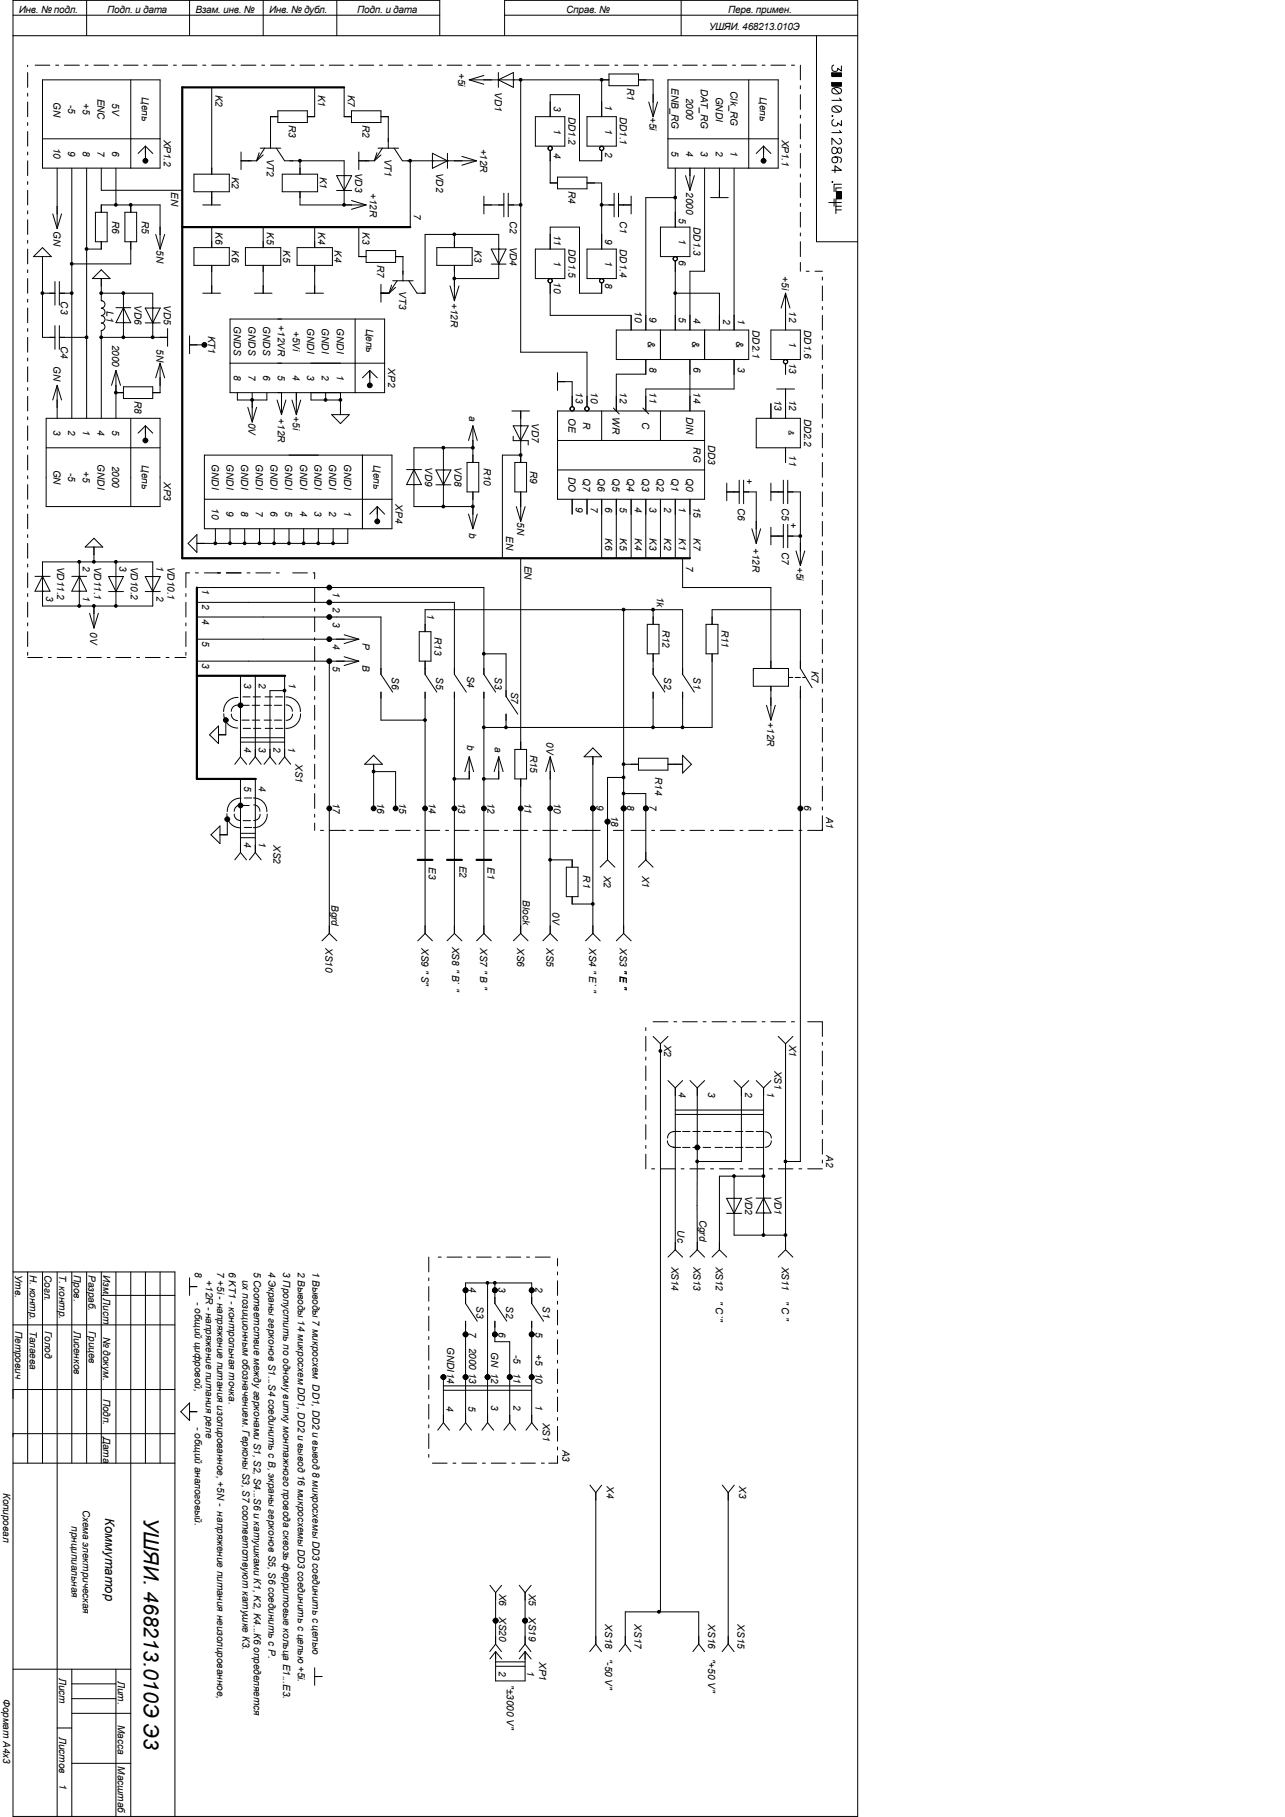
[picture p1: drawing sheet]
<svg xmlns="http://www.w3.org/2000/svg" width="297mm" height="420mm" viewBox="0 0 297 420" stroke-linecap="round" stroke-linejoin="round" font-family="sans-serif">
<defs><g id="words">
<text font-size="4.9" x="33.2" y="350.8" transform="rotate(90 33.2 350.8)">УШЯИ. 468213.010Э Э3</text>
<text font-size="3" x="24.3" y="351" transform="rotate(90 24.3 351)">Коммутатор</text>
<g font-size="2.3">
<text x="4.4" y="2.9">Инв. № подл.</text>
<text x="24.8" y="2.9">Подп. и дата</text>
<text x="45.2" y="2.9">Взам. инв. №</text>
<text x="62.2" y="2.9">Инв. № дубл.</text>
<text x="82.6" y="2.9">Подп. и дата</text>
<text x="130.9" y="2.9">Справ. №</text>
<text x="168.3" y="2.9">Перв. примен.</text>
<text x="163.9" y="6.9">УШЯИ. 468213.010Э</text>
<text x="105.9" y="16.8" transform="rotate(90 105.9 16.8)">+5i</text>
<text x="12.4" y="23.5" transform="rotate(90 12.4 23.5)">GN</text>
<text x="19.2" y="23.9" transform="rotate(90 19.2 23.9)">+5</text>
<text x="22.6" y="22.8" transform="rotate(90 22.6 22.8)">ENC</text>
<text x="26" y="23.8" transform="rotate(90 26 23.8)">5V</text>
<text x="32.8" y="22.5" transform="rotate(90 32.8 22.5)">Цепь</text>
<text x="49.8" y="21.9" transform="rotate(90 49.8 21.9)">K2</text>
<text x="73.6" y="21.9" transform="rotate(90 73.6 21.9)">K1</text>
<text x="80.4" y="21.9" transform="rotate(90 80.4 21.9)">K7</text>
<text x="114.4" y="21.3" transform="rotate(90 114.4 21.3)">VD1</text>
<text x="145" y="20.4" transform="rotate(90 145 20.4)">R1</text>
<text x="155.2" y="20.4" transform="rotate(90 155.2 20.4)">ENB_RG</text>
<text x="158.6" y="22.6" transform="rotate(90 158.6 22.6)">2000</text>
<text x="162" y="20.5" transform="rotate(90 162 20.5)">DAT_RG</text>
<text x="165.4" y="22.3" transform="rotate(90 165.4 22.3)">GNDI</text>
<text x="168.8" y="21.1" transform="rotate(90 168.8 21.1)">Clk_RG</text>
<text x="175.6" y="22.5" transform="rotate(90 175.6 22.5)">Цепь</text>
<text x="15.7" y="24.2" transform="rotate(90 15.7 24.2)">-5</text>
<text x="66.8" y="28.9" transform="rotate(90 66.8 28.9)">R3</text>
<text x="83.8" y="28.9" transform="rotate(90 83.8 28.9)">R2</text>
<text x="128" y="24.6" transform="rotate(90 128 24.6)">3</text>
<text x="128" y="29.7" transform="rotate(90 128 29.7)">1</text>
<text x="131.4" y="27" transform="rotate(90 131.4 27)">DD1.2</text>
<text x="139.9" y="24.3" transform="rotate(90 139.9 24.3)">1</text>
<text x="139.9" y="29.7" transform="rotate(90 139.9 29.7)">1</text>
<text x="143.3" y="27" transform="rotate(90 143.3 27)">DD1.1</text>
<text x="150.1" y="27.1" transform="rotate(90 150.1 27.1)">+5i</text>
<text x="12.4" y="34.2" transform="rotate(90 12.4 34.2)">10</text>
<text x="15.7" y="34.8" transform="rotate(90 15.7 34.8)">9</text>
<text x="19.2" y="34.8" transform="rotate(90 19.2 34.8)">8</text>
<text x="22.6" y="34.8" transform="rotate(90 22.6 34.8)">7</text>
<text x="26" y="34.8" transform="rotate(90 26 34.8)">6</text>
<text x="37.8" y="32.3" transform="rotate(90 37.8 32.3)">XP1.2</text>
<text x="111" y="34.3" transform="rotate(90 111 34.3)">+12R</text>
<text x="128" y="35.5" transform="rotate(90 128 35.5)">4</text>
<text x="139.9" y="35.2" transform="rotate(90 139.9 35.2)">2</text>
<text x="155.2" y="34.8" transform="rotate(90 155.2 34.8)">5</text>
<text x="158.6" y="34.8" transform="rotate(90 158.6 34.8)">4</text>
<text x="162" y="34.8" transform="rotate(90 162 34.8)">3</text>
<text x="165.4" y="34.8" transform="rotate(90 165.4 34.8)">2</text>
<text x="168.8" y="34.8" transform="rotate(90 168.8 34.8)">1</text>
<text x="180.7" y="32.3" transform="rotate(90 180.7 32.3)">XP1.1</text>
<text x="53.6" y="40.9" transform="rotate(90 53.6 40.9)">K2</text>
<text x="61.7" y="36.7" transform="rotate(90 61.7 36.7)">VT2</text>
<text x="74" y="40.9" transform="rotate(90 74 40.9)">K1</text>
<text x="82.1" y="40" transform="rotate(90 82.1 40)">VD3</text>
<text x="88.9" y="36.7" transform="rotate(90 88.9 36.7)">VT1</text>
<text x="100.8" y="40" transform="rotate(90 100.8 40)">VD2</text>
<text x="39.6" y="44.4" transform="rotate(90 39.6 44.4)">EN</text>
<text x="85.5" y="44.5" transform="rotate(90 85.5 44.5)">+12R</text>
<text x="131.4" y="44.2" transform="rotate(90 131.4 44.2)">R4</text>
<text x="158.6" y="44.4" transform="rotate(90 158.6 44.4)">2000</text>
<text x="12.4" y="53.4" transform="rotate(90 12.4 53.4)">GN</text>
<text x="26" y="51" transform="rotate(90 26 51)">R6</text>
<text x="32.8" y="51" transform="rotate(90 32.8 51)">R5</text>
<text x="49.8" y="53.7" transform="rotate(90 49.8 53.7)">K6</text>
<text x="61.7" y="53.7" transform="rotate(90 61.7 53.7)">K5</text>
<text x="73.6" y="53.7" transform="rotate(90 73.6 53.7)">K4</text>
<text x="83.8" y="53.7" transform="rotate(90 83.8 53.7)">K3</text>
<text x="95.7" y="49.4" transform="rotate(90 95.7 49.4)">7</text>
<text x="117.8" y="51" transform="rotate(90 117.8 51)">C2</text>
<text x="143.3" y="51" transform="rotate(90 143.3 51)">C1</text>
<text x="156.9" y="50.3" transform="rotate(90 156.9 50.3)">5</text>
<text x="160.3" y="52.5" transform="rotate(90 160.3 52.5)">DD1.3</text>
<text x="36.2" y="57.8" transform="rotate(90 36.2 57.8)">5N</text>
<text x="53.6" y="57.9" transform="rotate(90 53.6 57.9)">K6</text>
<text x="65.4" y="57.9" transform="rotate(90 65.4 57.9)">K5</text>
<text x="77.3" y="57.9" transform="rotate(90 77.3 57.9)">K4</text>
<text x="109.7" y="57.9" transform="rotate(90 109.7 57.9)">K3</text>
<text x="117.8" y="57" transform="rotate(90 117.8 57)">VD4</text>
<text x="128" y="54.3" transform="rotate(90 128 54.3)">11</text>
<text x="131.4" y="57.6" transform="rotate(90 131.4 57.6)">DD1.5</text>
<text x="139.9" y="55.2" transform="rotate(90 139.9 55.2)">9</text>
<text x="143.3" y="57.6" transform="rotate(90 143.3 57.6)">DD1.4</text>
<text x="156.9" y="55.2" transform="rotate(90 156.9 55.2)">1</text>
<text x="87.2" y="61.2" transform="rotate(90 87.2 61.2)">R7</text>
<text x="128" y="60.3" transform="rotate(90 128 60.3)">1</text>
<text x="128" y="65.2" transform="rotate(90 128 65.2)">10</text>
<text x="139.9" y="60.3" transform="rotate(90 139.9 60.3)">1</text>
<text x="139.9" y="65.4" transform="rotate(90 139.9 65.4)">8</text>
<text x="156.9" y="60.2" transform="rotate(90 156.9 60.2)">6</text>
<text x="180.7" y="63.9" transform="rotate(90 180.7 63.9)">+5i</text>
<text x="14.1" y="69.7" transform="rotate(90 14.1 69.7)">C3</text>
<text x="24.6" y="71.9" transform="rotate(90 24.6 71.9)">L1</text>
<text x="31.1" y="70.6" transform="rotate(90 31.1 70.6)">VD6</text>
<text x="37.8" y="70.6" transform="rotate(90 37.8 70.6)">VD5</text>
<text x="92.3" y="67.4" transform="rotate(90 92.3 67.4)">VT3</text>
<text x="104.2" y="70" transform="rotate(90 104.2 70)">+12R</text>
<text x="146.7" y="72" transform="rotate(90 146.7 72)">10</text>
<text x="182.4" y="72" transform="rotate(90 182.4 72)">12</text>
<text x="48.1" y="77.6" transform="rotate(90 48.1 77.6)">KT1</text>
<text x="54" y="75.4" transform="rotate(90 54 75.4)">GNDS</text>
<text x="57.4" y="75.4" transform="rotate(90 57.4 75.4)">GNDS</text>
<text x="60.8" y="75.4" transform="rotate(90 60.8 75.4)">GNDS</text>
<text x="64.2" y="75.2" transform="rotate(90 64.2 75.2)">+12VR</text>
<text x="67.6" y="76.5" transform="rotate(90 67.6 76.5)">+5Vi</text>
<text x="71" y="75.9" transform="rotate(90 71 75.9)">GNDI</text>
<text x="74.4" y="75.9" transform="rotate(90 74.4 75.9)">GNDI</text>
<text x="77.9" y="75.9" transform="rotate(90 77.9 75.9)">GNDI</text>
<text x="84.6" y="76.1" transform="rotate(90 84.6 76.1)">Цепь</text>
<text x="150.1" y="73.3" transform="rotate(90 150.1 73.3)">9</text>
<text x="156.9" y="73.3" transform="rotate(90 156.9 73.3)">5</text>
<text x="160.3" y="73.6" transform="rotate(90 160.3 73.6)">4</text>
<text x="167.1" y="73.6" transform="rotate(90 167.1 73.6)">2</text>
<text x="170.5" y="73.6" transform="rotate(90 170.5 73.6)">1</text>
<text x="173.9" y="76.3" transform="rotate(90 173.9 76.3)">DD2.1</text>
<text x="185.8" y="76.3" transform="rotate(90 185.8 76.3)">DD1.6</text>
<text x="14.1" y="79.9" transform="rotate(90 14.1 79.9)">C4</text>
<text x="26" y="79.6" transform="rotate(90 26 79.6)">2000</text>
<text x="36.2" y="80.7" transform="rotate(90 36.2 80.7)">5N</text>
<text x="149.8" y="78.9" transform="rotate(90 149.8 78.9)">&amp;</text>
<text x="160" y="78.9" transform="rotate(90 160 78.9)">&amp;</text>
<text x="170.2" y="78.9" transform="rotate(90 170.2 78.9)">&amp;</text>
<text x="182.4" y="79" transform="rotate(90 182.4 79)">1</text>
<text x="182.4" y="83.9" transform="rotate(90 182.4 83.9)">13</text>
<text x="12.4" y="84.7" transform="rotate(90 12.4 84.7)">GN</text>
<text x="54" y="86.7" transform="rotate(90 54 86.7)">8</text>
<text x="57.4" y="86.7" transform="rotate(90 57.4 86.7)">7</text>
<text x="60.8" y="86.7" transform="rotate(90 60.8 86.7)">6</text>
<text x="64.2" y="86.7" transform="rotate(90 64.2 86.7)">5</text>
<text x="67.6" y="86.7" transform="rotate(90 67.6 86.7)">4</text>
<text x="71" y="86.7" transform="rotate(90 71 86.7)">3</text>
<text x="74.4" y="86.7" transform="rotate(90 74.4 86.7)">2</text>
<text x="77.9" y="86.7" transform="rotate(90 77.9 86.7)">1</text>
<text x="89.7" y="85.1" transform="rotate(90 89.7 85.1)">XP2</text>
<text x="150.1" y="84.8" transform="rotate(90 150.1 84.8)">8</text>
<text x="160.3" y="84.8" transform="rotate(90 160.3 84.8)">6</text>
<text x="170.5" y="84.8" transform="rotate(90 170.5 84.8)">3</text>
<text x="31.1" y="92.6" transform="rotate(90 31.1 92.6)">R8</text>
<text x="133.1" y="90.7" transform="rotate(90 133.1 90.7)">13</text>
<text x="136.5" y="90.7" transform="rotate(90 136.5 90.7)">10</text>
<text x="143.3" y="90.7" transform="rotate(90 143.3 90.7)">12</text>
<text x="150.1" y="90.7" transform="rotate(90 150.1 90.7)">11</text>
<text x="160.3" y="90.7" transform="rotate(90 160.3 90.7)">14</text>
<text x="179" y="92.4" transform="rotate(90 179 92.4)">13</text>
<text x="182.4" y="92.4" transform="rotate(90 182.4 92.4)">12</text>
<text x="12.4" y="99.4" transform="rotate(90 12.4 99.4)">3</text>
<text x="15.7" y="99.4" transform="rotate(90 15.7 99.4)">2</text>
<text x="19.2" y="99.4" transform="rotate(90 19.2 99.4)">1</text>
<text x="22.6" y="99.4" transform="rotate(90 22.6 99.4)">4</text>
<text x="26" y="99.4" transform="rotate(90 26 99.4)">5</text>
<text x="57.4" y="97.7" transform="rotate(90 57.4 97.7)">0V</text>
<text x="64.2" y="96.7" transform="rotate(90 64.2 96.7)">+12R</text>
<text x="67.6" y="96.3" transform="rotate(90 67.6 96.3)">+5i</text>
<text x="108.5" y="96.1" transform="rotate(90 108.5 96.1)">a</text>
<text x="122.9" y="97.8" transform="rotate(90 122.9 97.8)">VD7</text>
<text x="131.4" y="96.7" transform="rotate(90 131.4 96.7)">OE</text>
<text x="134.8" y="97.5" transform="rotate(90 134.8 97.5)">R</text>
<text x="141.6" y="96.4" transform="rotate(90 141.6 96.4)">WR</text>
<text x="148.4" y="97.5" transform="rotate(90 148.4 97.5)">C</text>
<text x="158.6" y="96.4" transform="rotate(90 158.6 96.4)">DIN</text>
<text x="185.8" y="96.7" transform="rotate(90 185.8 96.7)">DD2.2</text>
<text x="22.6" y="107.4" transform="rotate(90 22.6 107.4)">GNDI</text>
<text x="26" y="107.7" transform="rotate(90 26 107.7)">2000</text>
<text x="32.8" y="107.5" transform="rotate(90 32.8 107.5)">Цепь</text>
<text x="48.9" y="107.4" transform="rotate(90 48.9 107.4)">GNDI</text>
<text x="52.3" y="107.4" transform="rotate(90 52.3 107.4)">GNDI</text>
<text x="55.7" y="107.4" transform="rotate(90 55.7 107.4)">GNDI</text>
<text x="59.1" y="107.4" transform="rotate(90 59.1 107.4)">GNDI</text>
<text x="62.5" y="107.4" transform="rotate(90 62.5 107.4)">GNDI</text>
<text x="65.9" y="107.4" transform="rotate(90 65.9 107.4)">GNDI</text>
<text x="69.3" y="107.4" transform="rotate(90 69.3 107.4)">GNDI</text>
<text x="72.7" y="107.4" transform="rotate(90 72.7 107.4)">GNDI</text>
<text x="76.1" y="107.4" transform="rotate(90 76.1 107.4)">GNDI</text>
<text x="79.5" y="107.4" transform="rotate(90 79.5 107.4)">GNDI</text>
<text x="86.3" y="107.5" transform="rotate(90 86.3 107.5)">Цепь</text>
<text x="98.3" y="108" transform="rotate(90 98.3 108)">VD9</text>
<text x="105" y="108" transform="rotate(90 105 108)">VD8</text>
<text x="160.3" y="103.4" transform="rotate(90 160.3 103.4)">RG</text>
<text x="163.7" y="102.8" transform="rotate(90 163.7 102.8)">DD3</text>
<text x="182.4" y="105.2" transform="rotate(90 182.4 105.2)">11</text>
<text x="12.4" y="108.5" transform="rotate(90 12.4 108.5)">GN</text>
<text x="15.7" y="109.3" transform="rotate(90 15.7 109.3)">-5</text>
<text x="19.2" y="109" transform="rotate(90 19.2 109)">+5</text>
<text x="37.8" y="111.5" transform="rotate(90 37.8 111.5)">XP3</text>
<text x="111.8" y="108.1" transform="rotate(90 111.8 108.1)">R10</text>
<text x="122.5" y="108.8" transform="rotate(90 122.5 108.8)">R9</text>
<text x="131.4" y="110.2" transform="rotate(90 131.4 110.2)">DO</text>
<text x="134.8" y="110.5" transform="rotate(90 134.8 110.5)">Q7</text>
<text x="138.2" y="110.5" transform="rotate(90 138.2 110.5)">Q6</text>
<text x="141.6" y="110.5" transform="rotate(90 141.6 110.5)">Q5</text>
<text x="145" y="110.5" transform="rotate(90 145 110.5)">Q4</text>
<text x="148.4" y="110.5" transform="rotate(90 148.4 110.5)">Q3</text>
<text x="151.8" y="110.5" transform="rotate(90 151.8 110.5)">Q2</text>
<text x="155.2" y="110.5" transform="rotate(90 155.2 110.5)">Q1</text>
<text x="158.6" y="110.5" transform="rotate(90 158.6 110.5)">Q0</text>
<text x="172.5" y="112.2">+</text>
<text x="48.9" y="117.5" transform="rotate(90 48.9 117.5)">10</text>
<text x="52.3" y="118.2" transform="rotate(90 52.3 118.2)">9</text>
<text x="55.7" y="118.2" transform="rotate(90 55.7 118.2)">8</text>
<text x="59.1" y="118.2" transform="rotate(90 59.1 118.2)">7</text>
<text x="62.5" y="118.2" transform="rotate(90 62.5 118.2)">6</text>
<text x="65.9" y="118.2" transform="rotate(90 65.9 118.2)">5</text>
<text x="69.3" y="118.2" transform="rotate(90 69.3 118.2)">4</text>
<text x="72.7" y="118.2" transform="rotate(90 72.7 118.2)">3</text>
<text x="76.1" y="118.2" transform="rotate(90 76.1 118.2)">2</text>
<text x="79.5" y="118.2" transform="rotate(90 79.5 118.2)">1</text>
<text x="91.4" y="116.6" transform="rotate(90 91.4 116.6)">XP4</text>
<text x="133.1" y="117.1" transform="rotate(90 133.1 117.1)">9</text>
<text x="136.5" y="117.1" transform="rotate(90 136.5 117.1)">7</text>
<text x="139.9" y="117.1" transform="rotate(90 139.9 117.1)">6</text>
<text x="143.3" y="117.1" transform="rotate(90 143.3 117.1)">5</text>
<text x="146.7" y="117.1" transform="rotate(90 146.7 117.1)">4</text>
<text x="150.1" y="117.1" transform="rotate(90 150.1 117.1)">3</text>
<text x="153.5" y="117.1" transform="rotate(90 153.5 117.1)">2</text>
<text x="156.9" y="117.1" transform="rotate(90 156.9 117.1)">1</text>
<text x="160.3" y="117.1" transform="rotate(90 160.3 117.1)">15</text>
<text x="170.5" y="117.3" transform="rotate(90 170.5 117.3)">C6</text>
<text x="180.7" y="117.3" transform="rotate(90 180.7 117.3)">C5</text>
<text x="108.5" y="123.3" transform="rotate(90 108.5 123.3)">b</text>
<text x="117" y="124" transform="rotate(90 117 124)">EN</text>
<text x="119.5" y="120.7" transform="rotate(90 119.5 120.7)">5N</text>
<text x="139.9" y="124.4" transform="rotate(90 139.9 124.4)">K6</text>
<text x="143.3" y="124.4" transform="rotate(90 143.3 124.4)">K5</text>
<text x="146.7" y="124.4" transform="rotate(90 146.7 124.4)">K4</text>
<text x="150.1" y="124.4" transform="rotate(90 150.1 124.4)">K3</text>
<text x="153.5" y="124.4" transform="rotate(90 153.5 124.4)">K2</text>
<text x="156.9" y="124.4" transform="rotate(90 156.9 124.4)">K1</text>
<text x="160.3" y="124.4" transform="rotate(90 160.3 124.4)">K7</text>
<text x="182.7" y="122.4">+</text>
<text x="13.3" y="131" transform="rotate(90 13.3 131)">VD11.2</text>
<text x="19.2" y="130.9" transform="rotate(90 19.2 130.9)">2</text>
<text x="21.8" y="131" transform="rotate(90 21.8 131)">VD11.1</text>
<text x="27.6" y="130.9" transform="rotate(90 27.6 130.9)">3</text>
<text x="30.2" y="131" transform="rotate(90 30.2 131)">VD10.2</text>
<text x="36.2" y="130.9" transform="rotate(90 36.2 130.9)">1</text>
<text x="38.7" y="131" transform="rotate(90 38.7 131)">VD10.1</text>
<text x="121.2" y="130.8" transform="rotate(90 121.2 130.8)">EN</text>
<text x="158.6" y="130.7" transform="rotate(90 158.6 130.7)">7</text>
<text x="173.9" y="126.6" transform="rotate(90 173.9 126.6)">+12R</text>
<text x="180.7" y="127.5" transform="rotate(90 180.7 127.5)">C7</text>
<text x="184.1" y="131.1" transform="rotate(90 184.1 131.1)">+5i</text>
<text x="10.7" y="137.7" transform="rotate(90 10.7 137.7)">3</text>
<text x="19.2" y="137.7" transform="rotate(90 19.2 137.7)">1</text>
<text x="36.2" y="137.7" transform="rotate(90 36.2 137.7)">2</text>
<text x="46.7" y="136.2" transform="rotate(90 46.7 136.2)">1</text>
<text x="77" y="136.9" transform="rotate(90 77 136.9)">1</text>
<text x="151.8" y="138" transform="rotate(90 151.8 138)">1k</text>
<text x="46.7" y="139.6" transform="rotate(90 46.7 139.6)">2</text>
<text x="46.7" y="143" transform="rotate(90 46.7 143)">4</text>
<text x="77" y="140.3" transform="rotate(90 77 140.3)">2</text>
<text x="77" y="143.7" transform="rotate(90 77 143.7)">3</text>
<text x="98.7" y="141.9" transform="rotate(90 98.7 141.9)">1</text>
<text x="20.9" y="146.2" transform="rotate(90 20.9 146.2)">0V</text>
<text x="46.7" y="148.1" transform="rotate(90 46.7 148.1)">5</text>
<text x="77" y="148.8" transform="rotate(90 77 148.8)">4</text>
<text x="83.8" y="148.6" transform="rotate(90 83.8 148.6)">P</text>
<text x="100.4" y="147.2" transform="rotate(90 100.4 147.2)">R13</text>
<text x="153.1" y="145.5" transform="rotate(90 153.1 145.5)">R12</text>
<text x="166.8" y="145.5" transform="rotate(90 166.8 145.5)">R11</text>
<text x="46.7" y="153.2" transform="rotate(90 46.7 153.2)">3</text>
<text x="77" y="153.9" transform="rotate(90 77 153.9)">5</text>
<text x="83.8" y="153.8" transform="rotate(90 83.8 153.8)">B</text>
<text x="187.5" y="155.1" transform="rotate(90 187.5 155.1)">K7</text>
<text x="56.4" y="157.9" transform="rotate(90 56.4 157.9)">3</text>
<text x="59.9" y="157.9" transform="rotate(90 59.9 157.9)">2</text>
<text x="66.8" y="157.9" transform="rotate(90 66.8 157.9)">1</text>
<text x="90.6" y="156.5" transform="rotate(90 90.6 156.5)">S6</text>
<text x="100.8" y="156.5" transform="rotate(90 100.8 156.5)">S5</text>
<text x="108" y="156.2" transform="rotate(90 108 156.2)">S4</text>
<text x="114.4" y="156.5" transform="rotate(90 114.4 156.5)">S3</text>
<text x="118.2" y="159.9" transform="rotate(90 118.2 159.9)">S7</text>
<text x="153.5" y="156.5" transform="rotate(90 153.5 156.5)">S2</text>
<text x="160.3" y="156.5" transform="rotate(90 160.3 156.5)">S1</text>
<text x="177.3" y="167" transform="rotate(90 177.3 167)">+12R</text>
<text x="56.4" y="172.6" transform="rotate(90 56.4 172.6)">4</text>
<text x="59.9" y="172.6" transform="rotate(90 59.9 172.6)">3</text>
<text x="63.2" y="172.6" transform="rotate(90 63.2 172.6)">2</text>
<text x="66.6" y="172.6" transform="rotate(90 66.6 172.6)">1</text>
<text x="108" y="172.3" transform="rotate(90 108 172.3)">b</text>
<text x="114.4" y="172.6" transform="rotate(90 114.4 172.6)">a</text>
<text x="126.3" y="171.5" transform="rotate(90 126.3 171.5)">0V</text>
<text x="68.3" y="176.7" transform="rotate(90 68.3 176.7)">XS1</text>
<text x="122.5" y="174.5" transform="rotate(90 122.5 174.5)">R15</text>
<text x="151.4" y="179.6" transform="rotate(90 151.4 179.6)">R14</text>
<text x="56.4" y="181.7" transform="rotate(90 56.4 181.7)">5</text>
<text x="59.9" y="181.7" transform="rotate(90 59.9 181.7)">4</text>
<text x="77" y="185.6" transform="rotate(90 77 185.6)">17</text>
<text x="87.2" y="185.6" transform="rotate(90 87.2 185.6)">16</text>
<text x="92.3" y="185.6" transform="rotate(90 92.3 185.6)">15</text>
<text x="99.1" y="185.6" transform="rotate(90 99.1 185.6)">14</text>
<text x="105.9" y="185.6" transform="rotate(90 105.9 185.6)">13</text>
<text x="112.7" y="185.6" transform="rotate(90 112.7 185.6)">12</text>
<text x="121.2" y="185.6" transform="rotate(90 121.2 185.6)">11</text>
<text x="128" y="185.6" transform="rotate(90 128 185.6)">10</text>
<text x="137.9" y="186.2" transform="rotate(90 137.9 186.2)">9</text>
<text x="141.3" y="188.6" transform="rotate(90 141.3 188.6)">18</text>
<text x="145" y="186.2" transform="rotate(90 145 186.2)">8</text>
<text x="150.1" y="186.2" transform="rotate(90 150.1 186.2)">7</text>
<text x="185.8" y="186.2" transform="rotate(90 185.8 186.2)">6</text>
<text x="190.9" y="188.8" transform="rotate(90 190.9 188.8)">A1</text>
<text x="56.4" y="194.7" transform="rotate(90 56.4 194.7)">4</text>
<text x="59.9" y="194.7" transform="rotate(90 59.9 194.7)">1</text>
<text x="63.2" y="195.3" transform="rotate(90 63.2 195.3)">XS2</text>
<text x="99.1" y="200.5" transform="rotate(90 99.1 200.5)">E3</text>
<text x="106.2" y="200.1" transform="rotate(90 106.2 200.1)">E2</text>
<text x="112.7" y="200.5" transform="rotate(90 112.7 200.5)">E1</text>
<text x="134.8" y="202.4" transform="rotate(90 134.8 202.4)">R1</text>
<text x="139.6" y="202.4" transform="rotate(90 139.6 202.4)">X2</text>
<text x="148.4" y="202.4" transform="rotate(90 148.4 202.4)">X1</text>
<text x="76.6" y="209.2" transform="rotate(90 76.6 209.2)">Bgrd</text>
<text x="120.9" y="208.1" transform="rotate(90 120.9 208.1)">Block</text>
<text x="127.7" y="210.9" transform="rotate(90 127.7 210.9)">0V</text>
<text x="75.3" y="219.2" transform="rotate(90 75.3 219.2)">XS10</text>
<text x="97.4" y="219.2" transform="rotate(90 97.4 219.2)">XS9 &quot; S&quot;</text>
<text x="104.5" y="218.8" transform="rotate(90 104.5 218.8)">XS8 &quot; B` &quot;</text>
<text x="111" y="219.2" transform="rotate(90 111 219.2)">XS7 &quot; B &quot;</text>
<text x="119.5" y="219.2" transform="rotate(90 119.5 219.2)">XS6</text>
<text x="126.3" y="219.2" transform="rotate(90 126.3 219.2)">XS5</text>
<text x="136.2" y="219.2" transform="rotate(90 136.2 219.2)">XS4 &quot; Е` &quot;</text>
<text x="143.3" y="219.2" transform="rotate(90 143.3 219.2)">XS3 &quot; Е &quot;</text>
<text x="153.5" y="241.5" transform="rotate(90 153.5 241.5)">X2</text>
<text x="182.4" y="241.5" transform="rotate(90 182.4 241.5)">X1</text>
<text x="179" y="247.5" transform="rotate(90 179 247.5)">XS1</text>
<text x="156.9" y="252.5" transform="rotate(90 156.9 252.5)">4</text>
<text x="163.7" y="252.5" transform="rotate(90 163.7 252.5)">3</text>
<text x="172.2" y="252.5" transform="rotate(90 172.2 252.5)">2</text>
<text x="177.3" y="252.5" transform="rotate(90 177.3 252.5)">1</text>
<text x="190.9" y="267" transform="rotate(90 190.9 267)">A2</text>
<text x="161.7" y="281.9" transform="rotate(90 161.7 281.9)">Cgrd</text>
<text x="172.2" y="276.4" transform="rotate(90 172.2 276.4)">VD2</text>
<text x="179" y="276.4" transform="rotate(90 179 276.4)">VD1</text>
<text x="156.6" y="284.4" transform="rotate(90 156.6 284.4)">Uc</text>
<text x="58.7" y="293.9" transform="rotate(90 58.7 293.9)">5 Соответствие между герконами S1, S2, S4...S6 и катушками К1, K2, K4...К6 определяется</text>
<text x="155.2" y="292.8" transform="rotate(90 155.2 292.8)">XS14</text>
<text x="160.3" y="292.8" transform="rotate(90 160.3 292.8)">XS13</text>
<text x="165.4" y="292.8" transform="rotate(90 165.4 292.8)">XS12</text>
<text x="180.7" y="292.8" transform="rotate(90 180.7 292.8)">XS11</text>
<text x="3.5" y="294.7" transform="rotate(90 3.5 294.7)">Утв.</text>
<text x="6.9" y="294.7" transform="rotate(90 6.9 294.7)">Н. контр.</text>
<text x="10.3" y="294.7" transform="rotate(90 10.3 294.7)">Согл.</text>
<text x="13.7" y="294.7" transform="rotate(90 13.7 294.7)">Т. контр.</text>
<text x="17.1" y="294.7" transform="rotate(90 17.1 294.7)">Пров.</text>
<text x="20.5" y="294.7" transform="rotate(90 20.5 294.7)">Разраб.</text>
<text x="23.9" y="294.7" transform="rotate(90 23.9 294.7)">Изм. Лист</text>
<text x="45" y="294" transform="rotate(90 45 294)">8</text>
<text x="47.5" y="295.9" transform="rotate(90 47.5 295.9)">+12R - напряжение питания реле</text>
<text x="50.2" y="294" transform="rotate(90 50.2 294)">7 +5i - напряжение питания изолированное, +5N - напряжение питания неизолированное,</text>
<text x="52.9" y="294" transform="rotate(90 52.9 294)">6 KT1 - контрольная точка.</text>
<text x="56" y="295.8" transform="rotate(90 56 295.8)">их позиционным обозначением. Герконы S3, S7 соответствуют катушке К3.</text>
<text x="62.1" y="294" transform="rotate(90 62.1 294)">4 Экраны герконов S1...S4 соединить с В, экраны герконов S5, S6 соединить с Р.</text>
<text x="65.4" y="294" transform="rotate(90 65.4 294)">3 Пропустить по одному витку монтажного провода сквозь ферритовые кольца Е1...Е3.</text>
<text x="68.9" y="294" transform="rotate(90 68.9 294)">2 Выводы 14 микросхем DD1, DD2 и вывод 16 микросхемы DD3 соединить с цепью +5i.</text>
<text x="72.3" y="294" transform="rotate(90 72.3 294)">1 Выводы 7 микросхем DD1, DD2 и вывод 8 микросхемы DD3 соединить с цепью</text>
<text x="108.5" y="297.6" transform="rotate(90 108.5 297.6)">4</text>
<text x="115.2" y="297.6" transform="rotate(90 115.2 297.6)">3</text>
<text x="123.7" y="297.6" transform="rotate(90 123.7 297.6)">2</text>
<text x="45" y="301" transform="rotate(90 45 301)">- общий цифровой,</text>
<text x="110.2" y="301.9" transform="rotate(90 110.2 301.9)">S3</text>
<text x="117" y="301.9" transform="rotate(90 117 301.9)">S2</text>
<text x="125.4" y="301.9" transform="rotate(90 125.4 301.9)">S1</text>
<text x="165.4" y="300.8" transform="rotate(90 165.4 300.8)">&quot; C`&quot;</text>
<text x="180.7" y="300.8" transform="rotate(90 180.7 300.8)">&quot; C &quot;</text>
<text x="3.5" y="307.6" transform="rotate(90 3.5 307.6)">Петрович</text>
<text x="6.9" y="307.6" transform="rotate(90 6.9 307.6)">Талаева</text>
<text x="10.3" y="307.6" transform="rotate(90 10.3 307.6)">Голод</text>
<text x="17.1" y="307.6" transform="rotate(90 17.1 307.6)">Лисенков</text>
<text x="20.5" y="307.6" transform="rotate(90 20.5 307.6)">Грицев</text>
<text x="23.9" y="309" transform="rotate(90 23.9 309)">№ докум.</text>
<text x="103.3" y="311.3" transform="rotate(90 103.3 311.3)">GNDI14</text>
<text x="108.5" y="307.8" transform="rotate(90 108.5 307.8)">7</text>
<text x="108.5" y="311.6" transform="rotate(90 108.5 311.6)">2000</text>
<text x="115.2" y="307.8" transform="rotate(90 115.2 307.8)">6</text>
<text x="123.7" y="307.8" transform="rotate(90 123.7 307.8)">5</text>
<text x="108.5" y="317.3" transform="rotate(90 108.5 317.3)">13</text>
<text x="113.5" y="312.5" transform="rotate(90 113.5 312.5)">GN 12</text>
<text x="118.7" y="313.2" transform="rotate(90 118.7 313.2)">-5</text>
<text x="118.7" y="317.3" transform="rotate(90 118.7 317.3)">11</text>
<text x="123.7" y="312.9" transform="rotate(90 123.7 312.9)">+5</text>
<text x="123.7" y="317.3" transform="rotate(90 123.7 317.3)">10</text>
<text x="23.9" y="323.3" transform="rotate(90 23.9 323.3)">Подп.</text>
<text x="45" y="329.9" transform="rotate(90 45 329.9)">- общий аналоговый.</text>
<text x="103.2" y="325" transform="rotate(90 103.2 325)">4</text>
<text x="108.3" y="325" transform="rotate(90 108.3 325)">5</text>
<text x="113.5" y="324.8" transform="rotate(90 113.5 324.8)">3</text>
<text x="118.7" y="324.8" transform="rotate(90 118.7 324.8)">2</text>
<text x="123.7" y="324.8" transform="rotate(90 123.7 324.8)">1</text>
<text x="125.4" y="328.9" transform="rotate(90 125.4 328.9)">XS1</text>
<text x="23.9" y="332.1" transform="rotate(90 23.9 332.1)">Дата</text>
<text x="130" y="335.1" transform="rotate(90 130 335.1)">A3</text>
<text x=".8" y="345" transform="rotate(90 .8 345)">Копировал</text>
<text x="140.3" y="343.6" transform="rotate(90 140.3 343.6)">X4</text>
<text x="170.9" y="343.6" transform="rotate(90 170.9 343.6)">X3</text>
<text x="16.5" y="352.8" transform="rotate(90 16.5 352.8)">прнципиальная</text>
<text x="19.1" y="349" transform="rotate(90 19.1 349)">Схема электрическая</text>
<text x="115.4" y="368.4" transform="rotate(90 115.4 368.4)">X6</text>
<text x="122.2" y="368.4" transform="rotate(90 122.2 368.4)">X5</text>
<text x="115.4" y="373.8" transform="rotate(90 115.4 373.8)">XS20</text>
<text x="122.2" y="373.8" transform="rotate(90 122.2 373.8)">XS19</text>
<text x="139.9" y="375.5" transform="rotate(90 139.9 375.5)">XS18</text>
<text x="146.7" y="375.5" transform="rotate(90 146.7 375.5)">XS17</text>
<text x="163.7" y="375.5" transform="rotate(90 163.7 375.5)">XS16</text>
<text x="170.5" y="375.5" transform="rotate(90 170.5 375.5)">XS15</text>
<text x="139.9" y="383.5" transform="rotate(90 139.9 383.5)">&quot;-50 V&quot;</text>
<text x="163.7" y="383.5" transform="rotate(90 163.7 383.5)">&quot;+50 V&quot;</text>
<text x="13.7" y="387.9" transform="rotate(90 13.7 387.9)">Лист</text>
<text x="27.3" y="388.5" transform="rotate(90 27.3 388.5)">Лит.</text>
<text x="115.3" y="386.2" transform="rotate(90 115.3 386.2)">2</text>
<text x="117.1" y="389.6" transform="rotate(90 117.1 389.6)">&quot;±3000 V&quot;</text>
<text x="121.9" y="386.2" transform="rotate(90 121.9 386.2)">1</text>
<text x="124.6" y="384.1" transform="rotate(90 124.6 384.1)">XP1</text>
<text x=".8" y="392.6" transform="rotate(90 .8 392.6)">Формат А4x3</text>
<text x="13.7" y="401.5" transform="rotate(90 13.7 401.5)">Листов</text>
<text x="27.3" y="398.7" transform="rotate(90 27.3 398.7)">Масса</text>
<text x="13.7" y="412.4" transform="rotate(90 13.7 412.4)">1</text>
<text x="27.3" y="408.3" transform="rotate(90 27.3 408.3)">Масштаб</text>
</g>
<text font-size="1.8" x="182.3" y="99.5" transform="rotate(90 182.3 99.5)">&amp;</text>
</g></defs>
<g fill="none" stroke="#000" stroke-width=".23">
<path d="M3 3.5h98.6M3 8.3h195.2M6.4 15.1v.3M6.4 16.8v3.4M8.1 15.1h3.4M9.8 18.5h27.2v20.4h-27.2zM12.9 15.1h.6M14.9 15.1h3.4M19.7 15.1h.7M20 .1v8.2M21.7 15.1h3.4M26.5 15.1h.6"/>
<path d="M28.5 15.1h3.4M30.2 18.5v20.4M33.3 15.1h.7M35.3 15.1h3.4M40.1 15.1h.7M42.1 15.1h3.4M43.8 .1v8.2M46.9 15.1h.7M48.9 15.1h3.4M53.7 15.1h.7M55.7 15.1h3.4M60.5 15.1h.7"/>
<path d="M60.8 .1v8.2M62.5 15.1h3.4M67.3 15.1h.7M69.3 15.1h3.4M74.1 15.1h.7M76.1 15.1h3.4M77.9 .1v8.2M80.9 15.1h.7M82.9 15.1h3.5M87.7 15.1h.7M89.7 15.1h3.4M94.5 15.1h.7"/>
<path d="M96.6 15.1h3.3M101.3 15.1h.7M101.6 8.3v-8.2h-98.6v419.8h195.2v-419.8h-81.6v8.2M103.3 15.1h3.5M108.1 15.1h.7M108.5 18.5h32.3M108.5 18.5l3.3 1M110.2 15.1h3.3M111.8 17.4l-3.3 1.1M114.9 15.1h.7M115.2 18.5h.1M115.2 16.8v3.4"/>
<path d="M115.2 18.5l3.5-1.7v3.4zM116.6 3.5h81.6M117 15.1h3.4M118.7 18.5h.1M120.4 18.5v62.9h15.3v12.6M121.7 15.1h.7M123.7 15.1h3.5M128.5 15.1h.7M130.6 15.1h3.3M135.3 15.1h.7M137.4 15.1h3.4M139.1 18.5v8.5"/>
<path d="M140.8 17.1h6.8v2.7h-6.8zM142.1 15.1h.7M144.1 15.1h3.5M147.6 18.5h3.4v8.5M148.9 15.1h.7M151 15.1h3.4M154.4 18.5h25.5v20.4h-25.5zM155.7 15.1h.7M157.4 .1v8.2M157.8 15.1h3.4M162.5 15.1h.7M164.6 15.1h3.4"/>
<path d="M169.3 15.1h.7M171.4 15.1h3.4M173.1 18.5v20.4M176.1 15.1h.7M178.2 15.1h3.4M182.9 15.1h.7M185 15.1v3.4M185 19.8v.7M188.7 8.3v47.6h9.5M192.3 16.8h2.2v.9h-2.2zM192.3 19.1h2.2v.8h-2.2zM192.3 19.8h2.2"/>
<path d="M192.3 16.9h2.2M192.3 17.1h2.2M192.3 17.3h2.2M192.3 17.4h2.2M192.3 17.5h2.2M192.3 17.6h2.2M192.3 19.2h2.2M192.3 19.3h2.2M192.3 19.4h2.2M192.3 19.5h2.2M192.3 19.6h2.2M192.3 19.7h2.2"/>
<path d="M192.7 15a.76 .76 0 0 0-.3 1.2 .76 .76 0 0 0 1.2-.1v-.3l.9 .6v-1.2M6.4 21.5v.7M6.4 23.6v3.4M6.4 28.3v.7M6.4 30.4v3.4M6.4 35.1v.7M6.4 37.2v3.4M9.8 32.1h27.2M13.2 38.9v13.9M16.6 38.9v57.8M20 38.9v57.8M23.4 38.9v5.1h18.7"/>
<path d="M26.8 38.9v8.5M33.6 37.2h.1M33.6 33.8v3.4M33.6 33.8l1.7 1.7M33.6 33.8l-1.7 1.7M48.9 20.2v20.1M55.7 37.2h3.6M55.7 35.1v4.1M59.9 35.3l-.6 1.9M60.2 34.2h4.7M60.8 35.8l-1.5 1.4M61.2 34.2l-1.9 3"/>
<path d="M63.9 34.2l1.9 3h13.7v10.2M64.2 27h-1.7v7.2M64.2 25.6h6.8v2.7h-6.8zM69.3 37.2v3.1M72.7 20.2v6.8h-1.7M79.5 20.2v6.8h1.7M81.2 25.6h6.9v2.7h-6.9zM82.9 37.2h3.6M82.9 35.1v4.1M87.1 35.3l-.6 1.9M87.4 34.2h4.7M88.1 27h1.6v7.2"/>
<path d="M88.1 35.8l-1.6 1.4M88.4 34.2l-1.9 3M91.1 34.2l1.9 3h17.2M94.8 37.2v15.3M99.9 37.2h.1M99.9 35.4l3.5 1.8-3.5 1.7zM103.4 37.2h.1M103.4 35.4v3.5M106.8 36.2l3.4 1M110.2 37.2l-3.4 1M123.7 27h6.9v6.8h-6.9zM127.2 27v-5.1h6.7v15.3h5.2v-2.4"/>
<path d="M127.2 34.8v7.5h1.7M135.7 27h6.8v6.8h-6.8zM149.9 23.6l1.1 3.4M152 23.6l-1 3.4M154.4 32.1h25.5M156.1 38.9v13.6M159.5 38.9v5.1M162.9 38.9v23.8h-3.4v13.6M166.3 38.9v6.8M169.7 38.9v37.4M176.4 37.2h.2M176.5 37.2h.1"/>
<path d="M176.5 33.8v3.4M176.5 33.8l1.7 1.7M176.5 33.8l-1.7 1.7M185 21.9v3.4M185 26.6v.7M185 28.7v3.4M185 33.4v.7M185 35.5v3.4M192.3 26.8h.2l-.1 .1zM192.3 39.4h2.2l-1.5-1.1v1.6M192.4 20.6a1.39 1.39 0 0 1 2.1 .3v.2a.98 .98 0 0 1-1.3 .6l-.5-.1a.76 .76 0 0 1-.3-1zM192.4 24.8a1.39 1.39 0 0 1 2.1 .3v.2a.98 .98 0 0 1-1.3 .7l-.5-.1a.76 .76 0 0 1-.3-1.1z"/>
<path d="M192.4 34.2a.68 .68 0 0 1 .7-.1 .68 .68 0 0 1 .4 .6l.1 .4a.45 .45 0 0 0 .8 .2 .87 .87 0 0 0-.2-1.1h-.2a1.09 1.09 0 0 0-.6 1 .61 .61 0 0 1-.6 .3 .61 .61 0 0 1-.5-.5zM192.7 27.6a.76 .76 0 0 0-.3 1.3 .76 .76 0 0 0 1.2-.2v-.3l.9 .6v-1.1M192.7 20.4l1.4 1.2M192.7 24.6l1.4 1.3M193 36.3a.68 .68 0 0 1 .5 .9 .68 .68 0 0 1-1 .3 .68 .68 0 0 1 .1-1.1 2.23 2.23 0 0 1 1.8 .2 .72 .72 0 0 1-.2 .9M194 32l.3 .1a.77 .77 0 0 1 .1 1 .51 .51 0 0 1-.8 .1l-1.3-1.3v1.5M194.1 22.7l.4 .5h-2.2M194.1 30.1l.4 .5h-2.2M6.4 42v.6M6.4 44v3.4M6.4 48.7v.7M6.4 50.8v3.4"/>
<path d="M6.4 55.5v.7M6.4 57.6v3.4M7.7 59.3l2.1-2.1 2.1 2.1zM9.8 59.3v18.7h2.9M12.2 49.4l1 3.4M14.2 49.4l-1 3.4M22.1 49.1h2.7v6.8h-2.7zM23.4 49.1v-1.7h13.6v10.2M23.4 55.9v1.7h-3.4M28.9 49.1h2.7v6.8h-2.7zM30.2 47.4v1.7M30.2 55.9v5.1h-13.6"/>
<path d="M36 54.2l1 3.4M38.1 54.2l-1.1 3.4M44.8 57.2h8.2v4.1h-8.2zM44.8 40.3h8.2v4h-8.2zM46.9 47.4h4.1M48.9 44.3v3.1M48.9 52.5v4.7M56.7 57.2h8.2v4.1h-8.2zM60.8 52.5v4.7M65.2 40.3h8.2v4h-8.2zM68.7 57.2h8.1v4.1h-8.1zM69.3 44.3v3.1h15.3"/>
<path d="M72.7 52.5v4.7M77.8 44h3.5M77.8 40.6h3.5l-1.8 3.4zM79.5 44h.1M79.5 40.6h.1M81.2 46.4l3.4 1M82.9 52.5v6.8h1.7M84.6 57.9h6.8v2.8h-6.8zM84.6 47.4l-3.4 1M91.4 59.3h1.7v5.6M101 57.2h8.1v4.1h-8.1zM105 54.2v3"/>
<path d="M111.8 47.4h4.7M111.8 45.3v4.1M113.5 57.6h3.5l-1.7 3.4zM115.3 57.6h.1M116.5 44.7v5.4M117.5 47.4h2.9M117.5 44.7v5.4M123.7 57.6h6.9v6.8h-6.9zM127.2 57.6v-5.1h6.7v15.3h5.2v-2.4M128.9 40.9h6.8v2.7h-6.8zM135.7 42.3h3.4v15.3M135.7 57.6h6.8v6.8h-6.8z"/>
<path d="M139.1 47.4h2.8M141.9 44.7v5.4M143 47.4h2.9M143 44.7v5.4M145.9 45.3v4.1M152.7 52.5h6.8v6.8h-6.8zM156.1 45.7h-6.8v30.6M158.5 40.6l1 3.4M160.5 40.6l-1 3.4M164.3 45.7h4M185 40.3v.6M185 42.3v3.4"/>
<path d="M185 47v.7M185 49.1v3.4M185 53.8v.7M185 55.9v3.4M191.6 46.8h2.9M192.3 42h.2l-.1 .2zM192.8 46v1.7M193.2 46v1.7M193.2 48.5h1.3M193.3 45.6h1.2M193.3 44.4h1.2M193.3 44.5h1.2"/>
<path d="M193.3 44.6h1.2M193.3 44.7h1.2M193.3 44.8h1.2M193.3 44.9h1.2M193.3 45h1.2M193.3 45.1h1.2M193.3 45.2h1.2M193.3 45.3h1.2M193.3 45.4h1.2M193.3 45.8h1.2M194.5 42.6h-1.7v1.7M194.5 43.4h-1.3v.9"/>
<path d="M194.5 45.8h-1.2v.2h1.2v-1.7h-1.2v1.7M194.5 47.7h-1.3v1.7M6.4 62.4v.6M6.4 64.4v3.4M6.4 69.2v.6M6.4 71.2v3.4M6.4 75.9v.7M6.4 78v3.4M9.8 67.8h2.9M12.7 65.1v5.4M12.7 75.3v5.4M13.7 67.8h2.9"/>
<path d="M13.7 78h6.3M13.7 65.1v5.4M13.7 75.3v5.4M23.4 76.4h.1M23.4 69.5h.1M23.4 71.2a.85 .85 0 0 1 .9 .9 .85 .85 0 0 1-.9 .8M23.4 69.5a.85 .85 0 0 1 .9 .9 .85 .85 0 0 1-.9 .8M23.4 73a.85 .85 0 0 1 .9 .8 .85 .85 0 0 1-.9 .9 .85 .85 0 0 1 .9 .8 .85 .85 0 0 1-.9 .9M23.4 64.4v5.1M23.4 76.4v20.3M23.4 67.8h11.9v10.2M23.4 78h15.3"/>
<path d="M23.4 62.4l2 2h-4zM26.8 71.1h3.4M28.5 71.1h.1M28.5 74.6h.1M28.5 67.8v10.2M28.5 71.1l1.7 3.5h-3.4zM33.6 74.6h3.4M33.6 71.2h3.4l-1.7 3.4zM35.3 74.6h.1M35.3 71.2h.1M38.7 75.9v4.2M43.8 79.7h3.4"/>
<path d="M43.8 77.6v4.1M46.9 67.8h4.1M47.1 79.7h.1M47.2 79.7h.1M48.9 61.3v6.5M53.2 73.7h35.7v17.1h-35.7zM58.8 67.8h4.1M60.8 61.3v6.5M70.7 67.8h4.1M72.7 61.3v6.5M82.1 73.7v17.1M88.1 67.8h1.8"/>
<path d="M88.1 65.7v4.1M90.5 65.9l-.6 1.9M90.8 64.9h4.7M91.4 66.4l-1.5 1.4M91.8 64.9l-1.9 2.9M104 66.1l1 3.4M105 61.3v8.2M105 64.4h10.3v-10.2h-17v13.6h-1.9l-1.9-2.9M106.1 66.1l-1.1 3.4M113.5 61h3.5M115.3 61h.1M127.2 65.4v7.5h18.7v3.4"/>
<path d="M142.5 76.3h30.6v6.8h-30.6zM152.7 76.3v6.8M156.1 67.8h10.2v8.5M156.1 60.3v16M162.9 76.3v6.8M178.2 76.3h6.8v6.8h-6.8zM181.6 67.8v8.5M181.6 67.8l-1 3.4M181.6 67.8l1 3.4M185 60.7v2M186.4 62.7h.6M188.4 62.7h1.7"/>
<path d="M190.1 64.1v.6M190.1 66.1v3.4M190.1 70.9v.6M190.1 72.9v3.4M190.1 77.6v.7M190.1 79.7v3.4M6.4 82.8v.6M6.4 84.8v3.4M6.4 89.6v.7M6.4 91.6v3.4M6.4 96.4v.6M6.4 98.4v3.4"/>
<path d="M10.7 96.7h26.3v20.4h-26.3zM13.2 89.1v7.6M13.2 89.1l1 3.4M13.2 89.1l-1 3.4M26.8 85.6v11.1M26.8 90.8h1.7M26.8 85.6l1.1 3.5M26.8 85.6l-1 3.5M28.5 89.4h6.8v2.7h-6.8zM30.2 96.7v20.4M33.6 98.4v3.4M33.6 98.4l1.7 1.7"/>
<path d="M33.6 98.4l-1.7 1.7M37 83.9v6.9h-1.7M37 83.9l1.1 3.4M37 83.9l-1 3.4M53.2 83.9h35.7M54.9 90.8v1.7h6.8v-1.7M57.3 94.1l1 3.4M58.3 90.8v6.7M59.3 94.1l-1 3.4M64.1 92.5l1 3.3M65.1 90.8v5M66.1 92.5l-1 3.3"/>
<path d="M67.5 92.5l1 3.3M68.5 90.8v5M69.5 92.5l-1 3.3M71.9 90.8v1.7h6.8M75.3 90.8v1.7M76.7 95.8h4l-2 2.1zM78.7 90.8v5M85.5 89.1h.1M85.5 85.6v3.5M85.5 85.6l1.7 1.7M85.5 85.6l-1.7 1.7M109.3 98.4v8.5"/>
<path d="M109.3 98.4l1 3.4M109.3 98.4l-1 3.4M118.3 95h4.1M118.6 98.4h3.5l-1.7 3.5zM120.4 98.4h.1M120.4 95v11.9M128.9 86.1v4.2M128.9 95h34v20.4h-34zM128.9 88.2h3.3v5.8M139.1 95v6.8M141.8 94.3l1.3 1.4M148.6 94.3l1.3 1.4"/>
<path d="M149.3 83.1v3.4h-6.8v8.5M152.7 95v6.8M159.5 83.1v11.9M169.7 83.1v6.8h-20.4v5.1M174.8 96.7h10.2v6.8h-10.2zM178.2 93.3v3.4M179.5 89.9h4.1M181.6 84.1v2.4M181.6 89.9v6.8M190.1 84.5v.6M190.1 86.5v3.4M190.1 91.3v.6"/>
<path d="M190.1 93.3v3.4M190.1 98.1v.7M6.4 103.2v.6M6.4 105.2v3.4M6.4 110v.7M6.4 112v3.4M6.4 116.8v.7M6.4 118.8v3.4M10.7 103.5h26.3M33.5 101.8h.2M33.6 101.8h.1M47.2 105.2h43.4v17h-43.4z"/>
<path d="M47.2 115.4h43.4M83.8 105.2v17M87.2 117.1v3.4M87.2 117.1l1.7 1.7M87.2 117.1l-1.7 1.7M94 108.5h3.4M95.7 108.5h.1M95.7 112h.1M95.7 108.5l1.7 3.5h-3.4zM100.8 112.1h3.4M100.8 108.6h3.4l-1.7 3.5zM102.5 112.1h.1"/>
<path d="M102.5 108.6h.1M102.5 103.5v13.6M107.9 106.9h2.8v6.8h-2.8zM108.3 118.8l1 3.4M109.3 113.7v8.5M109.3 103.5h-13.6v13.6h13.6M110.3 118.8l-1 3.4M118.6 100.8v1.1h3.5v1M119 106.9h2.7v6.8h-2.7zM119.3 117.1l1.1 3.4M120.4 101.9h.1M120.4 113.7v6.8"/>
<path d="M120.4 105.2h-4.3v23.8M121.4 117.1l-1 3.4M128.9 108.6h34M128.9 101.8h34M132.2 115.4v3.4M135.7 115.4v3.4M139.1 115.4v13.6M142.5 115.4v13.6M145.9 115.4v13.6M149.3 115.4v13.6M152.7 115.4v13.6M156.1 115.4v13.6"/>
<path d="M159.5 115.4v13.6M168 113.7h2.9M168 111.7v4M170.9 111v5.4M171.9 113.7h2.9v11.9M171.9 111v5.4M178.2 113.7h2.9M178.2 111.7v4M181.1 111v5.4M181.6 103.5v3.4M182.1 113.7h2.9v17M182.1 111v5.4"/>
<path d="M190.1 100.1v3.4M190.1 104.9v.6M190.1 106.9v3.4M190.1 111.7v.7M190.1 113.7v3.4M190.1 118.5v.7M6.4 123.6v.6M6.4 125.6v3.4M6.4 130.4v.7M6.4 132.4v3.4M6.4 137.2v.7M6.4 139.2v3.4"/>
<path d="M8.1 133.2h3.5M9.8 133.2h.1M9.8 136.7h.1M9.8 129.9h25.5v10.2h-25.5zM9.8 133.2l1.8 3.5h-3.5zM16.6 133.2h3.4M18.3 133.2h.1M18.3 136.7h.1M18.3 129.9v10.2M18.3 133.2l1.7 3.5h-3.4zM21.7 126.4v3.5M21.7 124.4l2 2h-4z"/>
<path d="M25.1 133.3h3.4l-1.7 3.4zM25.1 136.7h3.4M26.8 136.7h.1M26.8 133.3h.1M26.8 129.9v10.2M33.6 133.3h3.4l-1.7 3.4zM33.6 136.7h3.4M35.3 136.7h.1M35.3 133.3h.1M43 137.2v.7M43 139.2v3.4M43.8 132.4h-.8v3.4"/>
<path d="M45.2 132.4h.6M45.5 139.2h59.5v16.7l2.8 4.1M45.5 135.8h66.3v20.1l2.8 4.1M45.5 123.6v4.1l-2-2.1zM47.2 132.4h3.8M49.8 122.2v3.4M52.3 132.4h3.4M53.2 122.2v3.4M56.6 122.2v3.4M57.1 132.4h.7M59.1 132.4h3.4M60 122.2v3.4"/>
<path d="M63.4 122.2v3.4M63.9 132.4h.7M66.8 122.2v3.4M67.6 132.4h3.4M70.2 122.2v3.4M72.4 132.4h.3v1.4M72.7 135.8v3.4M73.6 122.2v3.4M76.1 135.8h.1M76.1 139.2h.1M77 122.2v3.4M80.4 122.2v3.4h-34.9"/>
<path d="M87.2 120.5h.1M120.4 129v44.2M157.8 129v6.8h20.4v18.7M173.8 122.2l1 3.4M175.8 122.2l-1 3.4M178.2 121.9v4M178.2 123.9h2.9M181.1 121.2v5.4M182.1 123.9h2.9M182.1 121.2v5.4M184 127.3l1 3.4M186 127.3l-1 3.4"/>
<path d="M190.1 120.5v3.4M190.1 125.3v.6M190.1 127.3v3.4M190.1 132.1v.7M190.1 134.1v3.4M190.1 138.9v.7M6.4 144v.7M6.4 146v3.4M6.4 150.8v.7M6.4 152h3.4M11.2 152h.7M13.2 152h3.4"/>
<path d="M18 152h.7M20 152h3.4M20.7 141.8l1 3.4M21.7 140.1v5.1M22.7 141.8l-1 3.4M24.8 152h.6M26.8 152h3.4M31.6 152h.7M33.6 152h3.4M38.4 152h.7M40.4 152h2.6M43 144v.7"/>
<path d="M43 146v3.4M43 150.8v.7M45.5 142.6h42.6v13.3l2.7 4.1M45.5 147.7h37.4M45.5 152.8h37.4M55.6 156.2v18.7M59 156.2v18.7M65.8 156.2v18.7M65.8 159.6h-3.4v15.3M72.7 140.6v.7M72.7 142.6v3.4M72.7 147.4v.7"/>
<path d="M72.7 149.4v3.4M72.7 154.2v.7M72.7 156.2v3.4M76.1 142.6h.1M76.1 147.7h.1M76.1 152.8h.1M76.1 152.8v63M79.5 146.7l3.4 1M79.5 151.8l3.4 1M82.9 147.7l-3.4 1.1M82.9 152.8l-3.4 1M88.1 160v6.5h10.2"/>
<path d="M96.9 146h2.7v6.8h-2.7zM98.3 146v-5.1h59.5v15l2.7 4.1M98.3 152.8v3.1l2.7 4.1M98.3 160v55.8M105 160v55.8M111.8 160v55.8M111.8 151.1h5.2v9.9l2.7 4.1M144.1 140.9v74.9M149.6 144.3h2.7v6.8h-2.7zM151 140.9v3.4M151 151.1v4.8l2.7 4.1M151 160v8.1"/>
<path d="M157.8 160v8.1M163.2 144.3h2.7v6.8h-2.7zM164.6 144.3v-3.4h20.4v13.6l2.7 4.5M164.6 151.1v17h-52.8M174.1 154.5h8.1v4.1h-8.1zM178.2 158.6v7.9M182.2 156.6h1.1M183.8 156.6h1.2M185 158.6v109.9h-3.4M185.5 156.6h.7M190.1 140.9v3.4M190.1 145.7v.6"/>
<path d="M190.1 147.7v3.4M190.1 152.5v.7M190.1 154.5v3.4M190.1 159.3v.7M48.4 169.8l2.1-2v4.1zM51.7 165a3.1 3.1 0 0 0 3.2 3.3M52.2 166.5h.1M52.2 166.5v3.3h-1.7M53.5 165.1a1.4 1.4 0 0 0 1.4 1.4M54.9 163a1.4 1.4 0 0 0-1.4 1.4M55 161.2a3.2 3.2 0 0 0-3.3 3.3M55.6 163h.1"/>
<path d="M55.6 170.5h10.2M55.6 171.5h10.2M55.6 174.9l1.4 1.8M55.6 174.9l-1.3 1.8M55.9 163h1.7M55.9 166.5h1.7M56.1 161.1h1.7M56.2 168.4h1.7M58.3 163h1.7M58.3 166.5h1.7M58.5 161.1h1.7M58.6 168.4h1.7"/>
<path d="M59 174.9l1.4 1.8M59 174.9l-1.3 1.8M61 163h1.7M61 166.5h1.7M61.3 161.1h1.6M61.3 168.4h1.7M62.4 174.9l1.4 1.8M62.4 174.9l-1.4 1.8M63.4 163h1.7M63.4 166.5h1.7M63.6 161.1h1.7M63.7 168.4h1.7"/>
<path d="M65.8 174.9l1.4 1.8M65.8 174.9l-1.3 1.8M66.1 161.1a3.3 3.3 0 0 1 3.3 3.4M66.1 162.9a1.4 1.4 0 0 1 1.5 1.5M67.6 165.1a1.4 1.4 0 0 1-1.5 1.4M69.5 165a3.3 3.3 0 0 1-3.5 3.4M72.7 161v.7M72.7 163v3.5M72.7 167.8v.7M72.7 169.8v3.4M72.7 174.6v.7M72.7 176.7v3.3"/>
<path d="M84.3 176.7l2.1-2.1 2 2.1zM86.4 178.4h5v8.5M86.4 176.7v10.2M108.5 174.9v5.1h-3.5M108.5 174.9l1 3.5M108.5 174.9l-1.1 3.5M115.3 174.9v5.1h-3.5M115.3 174.9l1 3.5M115.3 174.9l-1.1 3.5M117 165.1v3M119 173.2h2.7v6.8h-2.7zM127.2 174.9v40.9"/>
<path d="M127.2 174.9l1 3.5M127.2 174.9l-1 3.5M137 174.9v40.9M137 172.9l2.1 2h-4.1zM144.1 179.7h-3.7v19.1M144.1 176.7h3.5M147.6 175.3h6.8v2.7h-6.8zM154.4 176.7h3.4M157.8 174.6l2 2.1-2 2zM177.2 163l1 3.5M179.2 163l-1 3.5M190.1 161.3v3.4"/>
<path d="M190.1 166.1v.7M190.1 168.1v3.4M190.1 172.9v.7M190.1 174.9v3.5M190.1 179.7v.7M48.8 193l2-2.1v4.1zM52.5 188.1a3.1 3.1 0 0 0 3.1 3.2M52.5 189.4h.1M52.5 189.4v3.6h-1.7M54.1 188.2a1.4 1.4 0 0 0 1.5 1.5M55.6 186.2h.1M55.6 192.6h3.4"/>
<path d="M55.6 193.6h3.4M55.6 180v17.1M55.6 197.1l1.4 1.7M55.6 197.1l-1.3 1.7M55.6 186.1a1.4 1.4 0 0 0-1.5 1.4M55.7 184.5a3 3 0 0 0-3.2 3.1M55.9 186.2h1.7M56.2 189.7h1.7M56.5 184.4h1.7M56.5 191.3h1.7M58.6 184.4a3 3 0 0 1 3.1 3.2M58.6 186.1a1.4 1.4 0 0 1 1.5 1.4"/>
<path d="M59 180v17.1M59 197.1l1.4 1.7M59 197.1l-1.3 1.7M60.1 188.2a1.4 1.4 0 0 1-1.5 1.5M61.8 188.2a3 3 0 0 1-3.3 3.1M72.7 181.4v.7M72.7 183.4v3.5M72.7 188.2v.7M72.7 190.2v1.7M74.1 191.9h.7M76.1 186.9h.1M76.1 191.9h3.8"/>
<path d="M80.9 191.9h.7M82.9 191.9h3.5M86.4 186.9h.1M87.7 191.9h2M91.4 186.9h.1M91.4 186.9h.2M91.4 191.9h3.4M96.2 191.9h.7M98.2 186.9h.2M98.3 186.9h.1M98.3 191.9h3.3M103 191.9h.7"/>
<path d="M105 186.9h.1M105 191.9h3.5M109.8 191.9h.7M111.8 186.9h.1M111.8 186.9h.2M111.8 191.9h3.5M116.6 191.9h.7M118.7 191.9h3.3M120.4 186.9h.1M120.4 180v35.8M123.4 191.9h.7M125.5 191.9h3.4"/>
<path d="M127.2 186.9h.1M127.2 198.8h5v1.6M130.2 191.9h.7M132.2 191.9h6.5M137 186.9h.2M137 186.9h.1M140.4 189.9h.1M140.4 198.8l-1.7 1.6M140.4 198.8l1.7 1.6M141.8 191.9h2.3M144.1 186.9h.2M144.1 186.9h.1"/>
<path d="M144.1 183.4h5.2v15.4M145.9 191.9h3.4M149.3 186.9h.1M149.3 198.8l-1.7 1.6M149.3 198.8l1.7 1.6M150.6 191.9h.7M152.7 191.9h3.4M157.4 191.9h.7M159.5 191.9h3.4M164.3 191.9h.6M166.3 191.9h3.4M171 191.9h.7"/>
<path d="M173.1 191.9h3.4M177.8 191.9h.7M179.9 191.9h3.4M184.7 191.9h.6M185 186.9h.1M190.1 181.7v3.4M190.1 186.5v.7M190.1 188.6v3.3h-3.4M76.1 215.8l1.8 1.7M76.1 215.8l-1.7 1.7M98.3 215.8l1.6 1.7M98.3 215.8l-1.7 1.7"/>
<path d="M105 215.8l1.8 1.7M105 215.8l-1.7 1.7M111.8 215.8l1.7 1.7M111.8 215.8l-1.6 1.7M120.4 215.8l1.6 1.7M120.4 215.8l-1.7 1.7M127.2 215.8l-1.7 1.7M127.2 215.8l1.7 1.7M130.9 200.4h2.7v6.9h-2.7zM132.2 207.3v1.7h4.8M137 215.8l-1.7 1.7M137 215.8l1.7 1.7"/>
<path d="M144.1 215.8l-1.6 1.7M144.1 215.8l1.8 1.7M149.3 237.5v.7M149.3 239.6v3.4M151 236.2h3.4M151 239.6l1.7 1.7M154.4 239.6l-1.7 1.7M155.7 236.2h.7M157.8 236.2h3.4M162.5 236.2h.7M164.6 236.2h3.4M169.3 236.2h.7"/>
<path d="M171.4 236.2h3.4M176.1 236.2h.7M178.2 236.2h3.4M179.9 239.6l1.7 1.7M182.9 236.2h.7M183.3 239.6l-1.7 1.7M186.7 236.2h3.4v3.4M149.3 244.3v.7M149.3 246.4v3.4M149.3 251.1v.7M149.3 253.2v3.4M149.3 257.9v.7"/>
<path d="M149.3 260v3.4M152.7 241.3v130.9l-.4 .4M154.4 249.8l1.7 1.7M156.1 257.6h20.4M156.1 256.6h20.4M156.1 251.5v37.4M157.8 249.8l-1.7 1.7M159.5 249.8l1.7 1.7M161.2 251.5v17M162.9 249.8l-1.7 1.7M169.7 249.8l1.7 1.7M171.4 251.5v17h-10.2"/>
<path d="M173.1 249.8l-1.7 1.7M174.8 249.8l1.7 1.7M176.5 251.5v34M178.2 249.8l-1.7 1.7M181.6 241.3v47.6M190.1 240.9v.7M190.1 243v3.4M190.1 247.7v.7M190.1 249.8v3.4M190.1 254.6v.6M190.1 256.6v3.4M149.3 264.8v.6"/>
<path d="M149.3 266.8v3.4M150.6 270.2h.7M152.7 270.2h3.4M154.3 263.7a1.4 1.4 0 0 0 1.4 1.4M155.6 261.5h1.7M155.6 265.2h1.7M155.7 261.6a1.4 1.4 0 0 0-1.4 1.5M157.4 270.2h.7M157.8 261.5h1.7M157.8 265.2h1.7M159.5 270.2h3.4M160.1 261.5h1.7"/>
<path d="M160.1 265.2h1.7M161.2 265.2h.1M161.2 268.5v20.4M162.5 261.5h1.8M162.5 265.2h1.8M164.3 270.2h.6M164.9 261.5h1.7M165.3 265.2h1.7M166.3 270.2h3.4M167.3 261.5h1.7M167.6 265.2h1.7M167.9 277h3.5l-1.7 3.5z"/>
<path d="M169.7 277h.1M169.7 271.9v13.6h11.9M170 261.5h1.7M170 265.2h1.7M171 270.2h.7M172.4 261.5h1.7M172.4 265.2h1.7M173.1 270.2h3.4M174.8 276.9h3.4M174.8 261.5h1.7M174.8 265.2h1.7M176.5 276.9h.1"/>
<path d="M176.5 271.9h-10.2v17M176.5 276.9l1.7 3.5h-3.4zM176.8 261.6a1.4 1.4 0 0 1 1.5 1.5M177.8 270.2h.7M178.3 263.7a1.4 1.4 0 0 1-1.5 1.5M179.9 270.2h3.4M184.7 270.2h.6M186.7 270.2h3.4M190.1 261.3v.7M190.1 263.4v3.4M190.1 268.1v.7M3 294h37.4v125.9"/>
<path d="M6.4 294v44.2M9.8 294v44.2M13.2 294v125.9M16.6 294v44.2M20 294v44.2M23.4 294v44.2M23.4 299.4h17M26.8 294v44.2M30.2 294v125.9M33.6 294v44.2M37 294v44.2M43.8 295.4v4"/>
<path d="M43.8 297.4h1.7M99.1 290.6v3.4M99.1 295.4v.6M99.1 297.4v3.4M101.3 290.6h.7M103.3 290.6h3.5M107.6 298.2h.1M108.1 290.6h.7M110.2 290.6h3.3M112.7 296.5v32.3M114.4 298.2h.2M114.4 298.2h.1"/>
<path d="M114.4 296.5v4.8l2.7 4.1M114.9 290.6h.7M117 290.6h3.4M121.7 290.6h.7M122.9 298.2h.1M123.7 290.6h3.5M128.9 290.9v1.7M128.9 294v.7M128.9 296v3.4M156.1 288.9l-1.7 1.7M156.1 288.9l1.7 1.7M161.2 288.9l-1.7 1.7"/>
<path d="M161.2 288.9l1.7 1.7M166.3 288.9l-1.7 1.7M166.3 288.9l1.7 1.7M167.9 280.5h3.5M169.7 280.5h.1M176.5 280.4h.1M181.6 288.9l-1.7 1.7M181.6 288.9l1.7 1.7M3 306.2h37.4M99.1 302.1v.8M99.1 304.2v3.4M99.1 308.9v.7"/>
<path d="M99.1 311v3.4M99.1 315.8v.6M99.1 317.8v3.4M102.5 318.3h.1M102.5 318.3v10.5M107.6 308.4h.1M107.6 318.3h.1M107.6 305.4v23.4M110.3 305.4l-2.7-4.1v-4.8h15.3v4.8l2.7 4.1M112.7 318.3h.1M114.4 308.4h.2M114.4 308.4h.1"/>
<path d="M114.4 305.4v4.7h3.4v18.7M117.8 318.3h.1M122.9 308.4h.1M122.9 318.3h.1M122.9 305.4v23.4M128.9 300.8v.7M128.9 302.9v3.3M128.9 307.6v.7M128.9 309.6v3.5M128.9 314.4v.7M128.9 316.4v3.4M3 338.2h37.4"/>
<path d="M3 331.4h37.4M3 321.2h37.4M43.8 324.3v4l-2-2zM43.8 326.3h1.7M99.1 322.6v.7M99.1 324.6v3.4M99.1 329.4v.6M99.1 331.4v3.4M99.1 336.2v.6M99.9 338.2h3.4M102.5 328.8l1.4 1.8M102.5 328.8l-1.3 1.8"/>
<path d="M102.5 320.3h20.4M102.5 321.4h20.4M104.7 338.2h.7M106.8 338.2h3.4M107.6 328.8l1.4 1.8M107.6 328.8l-1.3 1.8M111.5 338.2h.7M112.7 328.8l1.4 1.8M112.7 328.8l-1.3 1.8M113.5 338.2h3.5M117.8 328.8l1.4 1.8M117.8 328.8l-1.3 1.8"/>
<path d="M118.3 338.2h.7M120.4 338.2h3.3M122.9 328.8l1.4 1.8M122.9 328.8l-1.3 1.8M125.1 338.2h.7M128.9 321.2v.7M128.9 322.9v3.4M128.9 327.7v.6M128.9 329.7v3.4M128.9 334.5v.7M128.9 336.5v1.7h-2.1M136.4 343.3l1.3 1.7"/>
<path d="M137.7 345v35M139.1 343.3l-1.4 1.7M167 343.3l1.3 1.7M168.3 345v35M169.7 343.3l-1.4 1.7M113.2 366.4l1.4 1.7M114.6 374.6h.1M114.6 368.1v11.9M116 366.4l-1.4 1.7M120 366.4l1.4 1.7M121.4 374.6h.1M121.4 368.1v11.9"/>
<path d="M122.8 366.4l-1.4 1.7M3 385.8h27.2M13.2 399.4h3.4M16.6 389.2h10.2M16.6 392.6h10.2M16.6 396h13.6M16.6 385.8v34.1M26.8 385.8v34.1M72.7 385.5v4.1M72.7 387.5h1.7M114.6 384.1h6.8M114.6 385.1h6.8"/>
<path d="M114.6 381.8v6.7h6.8v-6.7M114.6 381.8l1.4 1.7M114.6 381.8l-1.4 1.7M114.6 380l-1.4 1.8M114.6 380l1.3 1.8M121.4 381.8l1.4 1.7M121.4 381.8l-1.4 1.7M121.4 380l-1.4 1.8M121.4 380l1.3 1.8M137.7 380l-1.4 1.8M137.7 380l1.3 1.8M144.5 380v-7.4h17v7.4"/>
<path d="M144.5 380l-1.4 1.8M144.5 380l1.3 1.8M161.5 380l-1.4 1.8M161.5 380l1.4 1.8M168.3 380l-1.4 1.8M168.3 380l1.4 1.8M16.6 407.6h13.6"/>
<circle cx="33.6" cy="37.2" r=".25"/>
<circle cx="33.6" cy="37.2" r=".13"/>
<circle cx="33.6" cy="37.2" r=".55"/>
<circle cx="33.6" cy="37.2" r=".42"/>
<circle cx="33.7" cy="37.2" r=".08"/>
<circle cx="127.2" cy="34.3" r=".51"/>
<circle cx="127.2" cy="34.3" r=".47"/>
<circle cx="139.1" cy="34.3" r=".51"/>
<circle cx="139.1" cy="34.3" r=".47"/>
<circle cx="176.5" cy="37.2" r=".25"/>
<circle cx="176.5" cy="37.2" r=".13"/>
<circle cx="176.5" cy="37.2" r=".55"/>
<circle cx="176.5" cy="37.2" r=".42"/>
<circle cx="156.1" cy="59.8" r=".51"/>
<circle cx="156.1" cy="59.8" r=".47"/>
<circle cx="47.2" cy="79.7" r=".25"/>
<circle cx="47.2" cy="79.7" r=".55"/>
<circle cx="47.2" cy="79.7" r=".42"/>
<circle cx="47.2" cy="79.7" r=".13"/>
<circle cx="127.2" cy="64.9" r=".51"/>
<circle cx="127.2" cy="64.9" r=".47"/>
<circle cx="139.1" cy="64.9" r=".51"/>
<circle cx="139.1" cy="64.9" r=".47"/>
<circle cx="85.4" cy="89.1" r=".08"/>
<circle cx="85.5" cy="89.1" r=".25"/>
<circle cx="85.5" cy="89.1" r=".55"/>
<circle cx="85.5" cy="89.1" r=".42"/>
<circle cx="85.5" cy="89.1" r=".13"/>
<circle cx="132.2" cy="94.5" r=".51"/>
<circle cx="132.2" cy="94.5" r=".47"/>
<circle cx="135.6" cy="94.5" r=".47"/>
<circle cx="135.7" cy="94.5" r=".51"/>
<circle cx="181.6" cy="83.6" r=".51"/>
<circle cx="181.6" cy="83.6" r=".47"/>
<circle cx="33.6" cy="101.8" r=".25"/>
<circle cx="33.6" cy="101.8" r=".55"/>
<circle cx="33.6" cy="101.8" r=".42"/>
<circle cx="33.6" cy="101.8" r=".13"/>
<circle cx="76.1" cy="135.8" r=".25"/>
<circle cx="76.1" cy="139.2" r=".25"/>
<circle cx="76.1" cy="135.8" r=".13"/>
<circle cx="76.1" cy="139.2" r=".13"/>
<circle cx="76.1" cy="135.8" r=".55"/>
<circle cx="76.1" cy="139.2" r=".55"/>
<circle cx="76.1" cy="135.8" r=".42"/>
<circle cx="76.1" cy="139.2" r=".42"/>
<circle cx="76.2" cy="139.2" r=".08"/>
<circle cx="76.2" cy="135.8" r=".08"/>
<circle cx="87.1" cy="120.5" r=".08"/>
<circle cx="87.2" cy="120.5" r=".25"/>
<circle cx="87.2" cy="120.5" r=".13"/>
<circle cx="87.2" cy="120.5" r=".55"/>
<circle cx="87.2" cy="120.5" r=".42"/>
<circle cx="76.1" cy="147.7" r=".25"/>
<circle cx="76.1" cy="142.6" r=".25"/>
<circle cx="76.1" cy="152.8" r=".25"/>
<circle cx="76.1" cy="147.7" r=".13"/>
<circle cx="76.1" cy="142.6" r=".13"/>
<circle cx="76.1" cy="152.8" r=".13"/>
<circle cx="76.1" cy="147.7" r=".55"/>
<circle cx="76.1" cy="147.7" r=".42"/>
<circle cx="76.1" cy="142.6" r=".55"/>
<circle cx="76.1" cy="142.6" r=".42"/>
<circle cx="76.1" cy="152.8" r=".55"/>
<circle cx="76.1" cy="152.8" r=".42"/>
<circle cx="76.2" cy="152.8" r=".08"/>
<circle cx="76.2" cy="142.6" r=".08"/>
<circle cx="76.2" cy="147.7" r=".08"/>
<circle cx="52.2" cy="166.5" r=".25"/>
<circle cx="52.2" cy="166.5" r=".13"/>
<circle cx="52.2" cy="166.5" r=".55"/>
<circle cx="52.2" cy="166.5" r=".42"/>
<circle cx="55.6" cy="163" r=".25"/>
<circle cx="55.6" cy="163" r=".13"/>
<circle cx="55.6" cy="163" r=".55"/>
<circle cx="55.6" cy="163" r=".42"/>
<circle cx="55.7" cy="163" r=".08"/>
<circle cx="52.5" cy="189.4" r=".25"/>
<circle cx="52.5" cy="189.4" r=".13"/>
<circle cx="52.5" cy="189.4" r=".55"/>
<circle cx="52.5" cy="189.4" r=".42"/>
<circle cx="52.6" cy="189.4" r=".08"/>
<circle cx="55.6" cy="186.2" r=".25"/>
<circle cx="55.6" cy="186.2" r=".13"/>
<circle cx="55.6" cy="186.2" r=".55"/>
<circle cx="55.6" cy="186.2" r=".42"/>
<circle cx="55.7" cy="186.2" r=".08"/>
<circle cx="76.1" cy="186.9" r=".25"/>
<circle cx="76.1" cy="186.9" r=".13"/>
<circle cx="76.1" cy="186.9" r=".55"/>
<circle cx="76.1" cy="186.9" r=".42"/>
<circle cx="76.2" cy="186.9" r=".08"/>
<circle cx="86.4" cy="186.9" r=".25"/>
<circle cx="86.4" cy="186.9" r=".13"/>
<circle cx="86.4" cy="186.9" r=".55"/>
<circle cx="86.4" cy="186.9" r=".42"/>
<circle cx="86.4" cy="186.9" r=".08"/>
<circle cx="91.4" cy="186.9" r=".25"/>
<circle cx="91.4" cy="186.9" r=".13"/>
<circle cx="91.4" cy="186.9" r=".55"/>
<circle cx="91.4" cy="186.9" r=".42"/>
<circle cx="98.3" cy="186.9" r=".25"/>
<circle cx="98.3" cy="186.9" r=".13"/>
<circle cx="98.3" cy="186.9" r=".55"/>
<circle cx="98.3" cy="186.9" r=".42"/>
<circle cx="105" cy="186.9" r=".25"/>
<circle cx="105" cy="186.9" r=".13"/>
<circle cx="105" cy="186.9" r=".55"/>
<circle cx="105" cy="186.9" r=".42"/>
<circle cx="105.1" cy="186.9" r=".08"/>
<circle cx="111.8" cy="186.9" r=".25"/>
<circle cx="111.8" cy="186.9" r=".13"/>
<circle cx="111.8" cy="186.9" r=".55"/>
<circle cx="111.8" cy="186.9" r=".42"/>
<circle cx="120.4" cy="186.9" r=".25"/>
<circle cx="120.4" cy="186.9" r=".13"/>
<circle cx="120.4" cy="186.9" r=".55"/>
<circle cx="120.4" cy="186.9" r=".42"/>
<circle cx="120.4" cy="186.9" r=".08"/>
<circle cx="127.2" cy="186.9" r=".25"/>
<circle cx="127.2" cy="186.9" r=".13"/>
<circle cx="127.2" cy="186.9" r=".55"/>
<circle cx="127.2" cy="186.9" r=".42"/>
<circle cx="127.2" cy="186.9" r=".08"/>
<circle cx="137" cy="186.9" r=".25"/>
<circle cx="137" cy="186.9" r=".13"/>
<circle cx="137" cy="186.9" r=".55"/>
<circle cx="137" cy="186.9" r=".42"/>
<circle cx="140.4" cy="189.9" r=".25"/>
<circle cx="140.4" cy="189.9" r=".13"/>
<circle cx="140.4" cy="189.9" r=".55"/>
<circle cx="140.4" cy="189.9" r=".42"/>
<circle cx="140.5" cy="189.9" r=".08"/>
<circle cx="144.1" cy="186.9" r=".25"/>
<circle cx="144.1" cy="186.9" r=".13"/>
<circle cx="144.1" cy="186.9" r=".55"/>
<circle cx="144.1" cy="186.9" r=".42"/>
<circle cx="149.3" cy="186.9" r=".25"/>
<circle cx="149.3" cy="186.9" r=".13"/>
<circle cx="149.3" cy="186.9" r=".55"/>
<circle cx="149.3" cy="186.9" r=".42"/>
<circle cx="149.4" cy="186.9" r=".08"/>
<circle cx="185" cy="186.9" r=".25"/>
<circle cx="185" cy="186.9" r=".13"/>
<circle cx="185" cy="186.9" r=".42"/>
<circle cx="185" cy="186.9" r=".55"/>
<circle cx="185" cy="186.9" r=".08"/>
<circle cx="161.2" cy="265.2" r=".25"/>
<circle cx="161.2" cy="265.2" r=".13"/>
<circle cx="161.2" cy="265.2" r=".55"/>
<circle cx="161.2" cy="265.2" r=".42"/>
<circle cx="161.2" cy="265.2" r=".08"/>
<circle cx="107.6" cy="298.2" r=".25"/>
<circle cx="107.6" cy="298.2" r=".13"/>
<circle cx="107.6" cy="298.2" r=".55"/>
<circle cx="107.6" cy="298.2" r=".42"/>
<circle cx="114.4" cy="298.2" r=".25"/>
<circle cx="114.4" cy="298.2" r=".13"/>
<circle cx="114.4" cy="298.2" r=".55"/>
<circle cx="114.4" cy="298.2" r=".42"/>
<circle cx="122.9" cy="298.2" r=".25"/>
<circle cx="122.9" cy="298.2" r=".13"/>
<circle cx="122.9" cy="298.2" r=".55"/>
<circle cx="122.9" cy="298.2" r=".42"/>
<circle cx="123" cy="298.2" r=".08"/>
<circle cx="102.5" cy="318.3" r=".25"/>
<circle cx="102.5" cy="318.3" r=".13"/>
<circle cx="102.5" cy="318.3" r=".55"/>
<circle cx="102.5" cy="318.3" r=".42"/>
<circle cx="102.6" cy="318.3" r=".08"/>
<circle cx="107.6" cy="318.3" r=".25"/>
<circle cx="107.6" cy="308.4" r=".25"/>
<circle cx="107.6" cy="318.3" r=".13"/>
<circle cx="107.6" cy="308.4" r=".13"/>
<circle cx="107.6" cy="318.3" r=".55"/>
<circle cx="107.6" cy="308.4" r=".55"/>
<circle cx="107.6" cy="318.3" r=".42"/>
<circle cx="107.6" cy="308.4" r=".42"/>
<circle cx="112.7" cy="318.3" r=".25"/>
<circle cx="112.7" cy="318.3" r=".13"/>
<circle cx="112.7" cy="318.3" r=".55"/>
<circle cx="112.7" cy="318.3" r=".42"/>
<circle cx="112.8" cy="318.3" r=".08"/>
<circle cx="114.4" cy="308.4" r=".25"/>
<circle cx="114.4" cy="308.4" r=".13"/>
<circle cx="114.4" cy="308.4" r=".55"/>
<circle cx="114.4" cy="308.4" r=".42"/>
<circle cx="117.8" cy="318.3" r=".25"/>
<circle cx="117.8" cy="318.3" r=".13"/>
<circle cx="117.8" cy="318.3" r=".55"/>
<circle cx="117.8" cy="318.3" r=".42"/>
<circle cx="117.9" cy="318.3" r=".08"/>
<circle cx="122.9" cy="318.3" r=".25"/>
<circle cx="122.9" cy="308.4" r=".25"/>
<circle cx="122.9" cy="318.3" r=".13"/>
<circle cx="122.9" cy="308.4" r=".13"/>
<circle cx="122.9" cy="318.3" r=".55"/>
<circle cx="122.9" cy="318.3" r=".42"/>
<circle cx="122.9" cy="308.4" r=".55"/>
<circle cx="122.9" cy="308.4" r=".42"/>
<circle cx="123" cy="318.3" r=".08"/>
<circle cx="123" cy="308.4" r=".08"/>
<circle cx="114.6" cy="374.6" r=".25"/>
<circle cx="114.6" cy="374.6" r=".13"/>
<circle cx="114.6" cy="374.6" r=".55"/>
<circle cx="114.6" cy="374.6" r=".42"/>
<circle cx="121.4" cy="374.6" r=".25"/>
<circle cx="121.4" cy="374.6" r=".13"/>
<circle cx="121.4" cy="374.6" r=".55"/>
<circle cx="121.4" cy="374.6" r=".42"/>
</g>
<g fill="#000" stroke="#000" stroke-width=".23">
<circle cx="120.3" cy="18.4" r=".32"/>
<circle cx="139" cy="18.4" r=".32"/>
<circle cx="69.3" cy="37.1" r=".32"/>
<circle cx="94.8" cy="37.1" r=".32"/>
<circle cx="20" cy="57.6" r=".32"/>
<circle cx="26.8" cy="47.3" r=".32"/>
<circle cx="30.2" cy="47.3" r=".32"/>
<circle cx="79.5" cy="47.3" r=".32"/>
<circle cx="105" cy="54.2" r=".32"/>
<circle cx="120.3" cy="47.3" r=".32"/>
<circle cx="139" cy="47.3" r=".32"/>
<circle cx="156.1" cy="45.7" r=".32"/>
<circle cx="9.8" cy="67.8" r=".32"/>
<circle cx="16.6" cy="61" r=".32"/>
<circle cx="16.6" cy="67.8" r=".32"/>
<circle cx="20" cy="78" r=".32"/>
<circle cx="23.4" cy="78" r=".32"/>
<circle cx="23.4" cy="67.8" r=".32"/>
<circle cx="28.5" cy="78" r=".32"/>
<circle cx="28.5" cy="67.8" r=".32"/>
<circle cx="35.3" cy="78" r=".32"/>
<circle cx="105" cy="64.4" r=".32"/>
<circle cx="156.1" cy="67.8" r=".32"/>
<circle cx="26.8" cy="90.7" r=".32"/>
<circle cx="58.3" cy="92.4" r=".32"/>
<circle cx="75.2" cy="92.4" r=".32"/>
<circle cx="78.7" cy="92.4" r=".32"/>
<circle cx="102.5" cy="117.1" r=".32"/>
<circle cx="102.5" cy="103.5" r=".32"/>
<circle cx="109.3" cy="117.1" r=".32"/>
<circle cx="109.3" cy="103.5" r=".32"/>
<circle cx="120.3" cy="105.2" r=".32"/>
<circle cx="18.3" cy="129.9" r=".32"/>
<circle cx="21.7" cy="129.9" r=".32"/>
<circle cx="26.8" cy="129.9" r=".32"/>
<circle cx="49.8" cy="125.6" r=".32"/>
<circle cx="53.1" cy="125.6" r=".32"/>
<circle cx="56.5" cy="125.6" r=".32"/>
<circle cx="60" cy="125.6" r=".32"/>
<circle cx="63.4" cy="125.6" r=".32"/>
<circle cx="66.8" cy="125.6" r=".32"/>
<circle cx="70.2" cy="125.6" r=".32"/>
<circle cx="73.6" cy="125.6" r=".32"/>
<circle cx="76.1" cy="135.8" r=".32"/>
<circle cx="76.1" cy="139.2" r=".32"/>
<circle cx="77" cy="125.6" r=".32"/>
<circle cx="185" cy="123.9" r=".32"/>
<circle cx="18.3" cy="140.1" r=".32"/>
<circle cx="21.7" cy="140.1" r=".32"/>
<circle cx="26.8" cy="140.1" r=".32"/>
<circle cx="65.8" cy="159.6" r=".32"/>
<circle cx="76.1" cy="147.7" r=".32"/>
<circle cx="76.1" cy="152.8" r=".32"/>
<circle cx="76.1" cy="142.6" r=".32"/>
<circle cx="111.8" cy="151.1" r=".32"/>
<circle cx="144.1" cy="140.9" r=".32"/>
<circle cx="150.9" cy="140.9" r=".32"/>
<circle cx="55.6" cy="163" r=".32"/>
<circle cx="86.3" cy="178.3" r=".32"/>
<circle cx="98.2" cy="166.4" r=".32"/>
<circle cx="111.8" cy="168.1" r=".32"/>
<circle cx="116.9" cy="168.1" r=".32"/>
<circle cx="144.1" cy="176.6" r=".32"/>
<circle cx="144.1" cy="179.7" r=".32"/>
<circle cx="150.9" cy="168.1" r=".32"/>
<circle cx="157.8" cy="168.1" r=".32"/>
<circle cx="55.6" cy="186.2" r=".32"/>
<circle cx="76.1" cy="186.8" r=".32"/>
<circle cx="98.2" cy="186.8" r=".32"/>
<circle cx="105" cy="186.8" r=".32"/>
<circle cx="105" cy="180" r=".32"/>
<circle cx="111.8" cy="180" r=".32"/>
<circle cx="111.8" cy="186.8" r=".32"/>
<circle cx="120.3" cy="186.8" r=".32"/>
<circle cx="127.1" cy="198.7" r=".32"/>
<circle cx="127.1" cy="186.8" r=".32"/>
<circle cx="137" cy="186.8" r=".32"/>
<circle cx="140.4" cy="189.9" r=".32"/>
<circle cx="144.1" cy="183.4" r=".32"/>
<circle cx="144.1" cy="186.8" r=".32"/>
<circle cx="149.2" cy="186.8" r=".32"/>
<circle cx="185" cy="186.8" r=".32"/>
<circle cx="137" cy="208.9" r=".32"/>
<circle cx="152.6" cy="242.9" r=".32"/>
<circle cx="161.1" cy="268.5" r=".32"/>
<circle cx="161.1" cy="265.2" r=".32"/>
<circle cx="169.7" cy="271.8" r=".32"/>
<circle cx="176.5" cy="271.8" r=".32"/>
<circle cx="181.5" cy="268.5" r=".32"/>
<circle cx="107.6" cy="298.2" r=".32"/>
<circle cx="112.7" cy="296.5" r=".32"/>
<circle cx="114.4" cy="296.5" r=".32"/>
<circle cx="114.4" cy="298.2" r=".32"/>
<circle cx="122.9" cy="298.2" r=".32"/>
<circle cx="176.5" cy="285.5" r=".32"/>
<circle cx="181.5" cy="285.5" r=".32"/>
<circle cx="102.5" cy="318.3" r=".32"/>
<circle cx="107.6" cy="318.3" r=".32"/>
<circle cx="107.6" cy="308.4" r=".32"/>
<circle cx="112.7" cy="318.3" r=".32"/>
<circle cx="114.4" cy="308.4" r=".32"/>
<circle cx="117.8" cy="318.3" r=".32"/>
<circle cx="122.9" cy="308.4" r=".32"/>
<circle cx="122.9" cy="318.3" r=".32"/>
<circle cx="114.5" cy="374.6" r=".32"/>
<circle cx="121.3" cy="374.6" r=".32"/>
<circle cx="152.3" cy="372.6" r=".32"/>
</g>
<path d="M79.5 20.2h-37.4v108.8h117.4M42.1 52.5h52.7M45.5 135.8v44.2h13.6M45.5 156.2h20.4M96.6 198.8h3.3M103.3 198.8h3.5M110.2 198.8h3.3" fill="none" stroke="#000" stroke-width=".51"/>
<use href="#words"/>
</svg>
